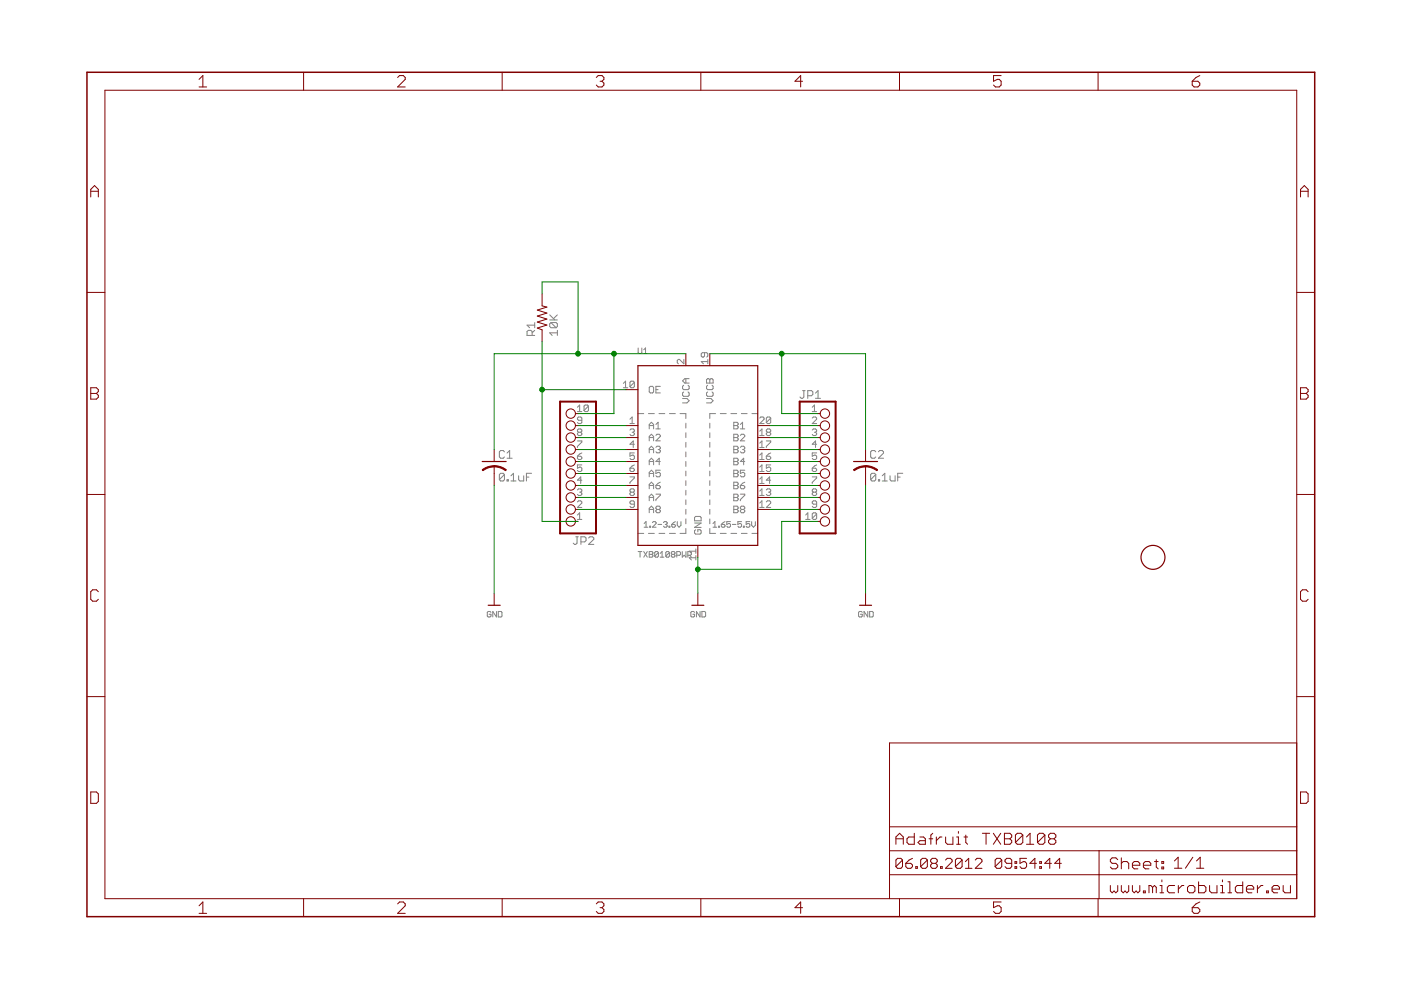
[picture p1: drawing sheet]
<svg xmlns="http://www.w3.org/2000/svg" width="297mm" height="210mm" viewBox="0 0 297 210" stroke-linecap="round" stroke-linejoin="round" font-family="sans-serif">
<g fill="none" stroke="#808080" stroke-width=".21">
<path d="M112.8 71.1v-.8l-.3-.3h-.5l-.3 .3v.8h1.7M113.4 70l-.6 .6M113.4 68.9h-1.7l.6 .6M113.4 68.4v1.1M116.5 67.8h1.7M116.5 66.8l1.1 1M116.8 68.4h1.1l.3 .3v.5l-.3 .3M116.8 68.4l-.3 .3v.5l.3 .3h1.1M116.8 68.4l1.1 1.1M118.2 70.6h-1.7l.6 .5M118.2 70v1.1M118.2 66.8l-.9 .8"/>
<path d="M135.3 73.8v1l.2 .2h.4l.2-.2v-1M136.5 75h.7M136.5 74.2l.4-.4v1.2M145 76.2v.9l-.9-.9-.5 .2v.5l.2 .2M149.4 74.8v.7l-.3 .2-.4-.2v-.5l.2-.2h.9l.3 .2v.5l-.3 .2M150.1 76.7h-1.4l.4 .4M150.1 76.2v.9M107 95.8l-.3-.3h-.5l-.3 .3v1.1l.3 .3h.5l.3-.3M107.5 97.2h1.1M107.5 96.1l.6-.6v1.7M122.4 96.7h.7l.3 .5-.3 .2h-.4l-.3-.2zM122.4 93.5h1v.2l-1 1v.2"/>
<path d="M122.4 87.3h1M122.4 86.3l.5-.4v1.4M122.7 91.7l-.3-.3 .3-.4h.4l.3 .2-.3 .5M122.7 91.7h.4M122.7 91.7l-.3 .2 .3 .5h.4l.3-.3-.3-.4M123.4 89.1h-.7l-.3-.2 .3-.5h.4l.3 .2v1l-.3 .2h-.4l-.3-.2M123.4 98.6h-1v.7l.5-.3 .5 .3v.4l-.3 .3h-.4l-.3-.3M123.4 96l-1 .7M124.8 86.1l-1 .9M124.8 86.1v.9l-.3 .3h-.4l-.3-.3M124.8 86.1l-.3-.2h-.4l-.3 .2v.9M132.2 81.3l.4-.5v1.4"/>
<path d="M132.2 82.2h.9M133.6 91.2l.2-.2h.5l.2 .2-.2 .5M133.6 88.9l.4-.5v1.4M133.6 89.8h.9M133.6 99.3h.7l.2 .4-.2 .3h-.5l-.2-.3zM134 91.7h.3M134.3 91.7l.2 .2-.2 .5h-.5l-.2-.3M134.5 81v1l-.2 .2h-.5l-.2-.2M134.5 96h-.9v.7l.4-.2 .5 .2v.5l-.2 .2h-.5l-.2-.2M134.5 94.2h-.9l.7-.7v1.4M134.5 81l-.2-.2h-.5l-.2 .2v1M134.5 98.6l-.9 .7"/>
<path d="M134.5 81l-.9 1M135.3 87.7h1.2M137.5 87.7h1.2M137.6 90.9v-.9l.5-.5 .5 .5v.9M137.6 93.5v-1l.5-.4 .5 .4v1M137.6 96v-.9l.5-.5 .5 .5v.9M137.6 98.6v-1l.5-.4 .5 .4v1M137.6 90.2h1M137.6 92.8h1M137.6 95.3h1M137.6 97.9h1M137.9 81.9h.4l.3 .2v1l-.3 .2h-.4l-.3-.2v-1z"/>
<path d="M139.1 82.6h.4M139.1 90l.4-.5v1.4M139.1 90.9h.9M139.1 92.3l.2-.2h.5l.2 .2v.2l-.9 1h.9M139.1 94.8l.2-.2h.5l.2 .2-.2 .5M139.5 95.3h.3M139.7 87.7h1.2M139.8 95.3l.2 .2-.2 .5h-.5l-.2-.2M140 81.9h-.9v1.4h.9M140 99.7h-.9v.7l.4-.2 .5 .2v.5l-.2 .2h-.5l-.2-.2M140 97.9h-.9l.7-.7v1.4M141.9 87.7h1.3"/>
<path d="M144.2 87.7h1.2v1M144.7 84.5h.9l.5 .5-.5 .4h-.9M144.9 83.1l-.2 .2v.5l.2 .2h1l.2-.2v-.5l-.2-.2M144.9 81.7l-.2 .2v.5l.2 .2h1l.2-.2v-.5l-.2-.2M145.4 80.3v.9M145.4 89.7v1.1M145.4 91.8v1M145.4 93.8v1M145.4 95.8v1.1M145.4 97.9v1M145.4 99.9v1M146.1 80.3h-.9l-.5 .5 .5 .4h.9"/>
<path d="M149.8 84.5h.9l.5 .5-.5 .4h-.9M149.8 80.5l.2-.2 .5 .2 .5-.2 .2 .2v.7h-1.4zM150 83.1l-.2 .2v.5l.2 .2h1l.2-.2v-.5l-.2-.2M150 81.7l-.2 .2v.5l.2 .2h1l.2-.2v-.5l-.2-.2M150.5 80.5v.7M150.5 89.7v1.1M150.5 91.8v1M150.5 93.8v1M150.5 95.8v1.1M150.5 97.9v1M150.5 99.9v1M151.7 87.7h-1.2v1"/>
<path d="M152.7 87.7h1.3M155 87.7h1.2M155.6 92.1h.7l.2 .2-.2 .5 .2 .4-.2 .3h-.7zM155.6 89.5h.7l.2 .3-.2 .4 .2 .5-.2 .2h-.7zM155.6 90.2h.7M155.6 92.8h.7M155.6 95.3h.7M155.6 94.6h.7l.2 .2-.2 .5 .2 .5-.2 .2h-.7zM155.6 97.9h.7M155.6 99.7h.7l.2 .2-.2 .5 .2 .5-.2 .2h-.7zM155.6 97.2h.7l.2 .2-.2 .5 .2 .4-.2 .3h-.7zM157 90.9h.9"/>
<path d="M157 92.3l.2-.2h.5l.2 .2v.2l-.9 1h.9M157 94.8l.2-.2h.5l.2 .2-.2 .5M157 90l.4-.5v1.4M157.2 87.7h1.2M157.4 95.3h.3M157.7 95.3l.2 .2-.2 .5h-.5l-.2-.2M157.9 97.9h-.9l.7-.7v1.4M157.9 99.7h-.9v.7l.4-.2 .5 .2v.5l-.2 .2h-.5l-.2-.2M159.4 87.7h1.3M161.1 88.6l.2-.2h.5l.2 .2v.3l-.9 .9h.9M161.1 92.4h.9M161.1 97.4h.9"/>
<path d="M161.1 100h.9M161.1 91.4l.4-.4v1.4M161.1 94l.4-.5v1.4M161.1 96.5l.4-.5v1.4M161.1 99l.4-.4v1.4M161.1 94.9h.9M162.5 96.7h.7l.2 .5-.2 .2h-.5l-.2-.2zM162.5 93.5h.9v.2l-.9 1v.2M162.7 91.7l-.2-.3 .2-.4h.5l.2 .2-.2 .5M162.7 91.7h.5M162.7 91.7l-.2 .2 .2 .5h.5l.2-.3-.2-.4M163.4 88.6v1l-.2 .2h-.5l-.2-.2"/>
<path d="M163.4 98.6h-.9v.7l.4-.3 .5 .3v.4l-.2 .3h-.5l-.2-.3M163.4 88.6l-.2-.2h-.5l-.2 .2v1M163.4 88.6l-.9 1M163.4 96l-.9 .7M170.2 82.8h.5M170.4 82.8v1.4l-.2 .3h-.3l-.3-.3M171.3 83.9h.8l.2-.3v-.5l-.2-.3h-.8v1.7M172.2 91.2l.2-.2h.5l.2 .2-.2 .5M172.2 88.6l.2-.2h.5l.2 .2v.3l-.9 .9h.9M172.2 99.3h.7l.2 .4-.2 .3h-.5l-.2-.3zM172.2 86.3l.5-.4v1.4M172.2 87.3h.9"/>
<path d="M172.7 91.7h.2M172.9 84.5h1.1M172.9 83.4l.5-.6v1.7M172.9 91.7l.2 .2-.2 .5h-.5l-.2-.3M173.1 98.6l-.9 .7M173.1 94.2h-.9l.7-.7v1.4M173.1 96h-.9v.7l.5-.2 .4 .2v.5l-.2 .2h-.5l-.2-.2M185.7 95.8l-.3-.3h-.5l-.3 .3v1.1l.3 .3h.5l.3-.3M186.2 95.8l.3-.3h.5l.3 .3v.3l-1.1 1.1h1.1M107 100.6l-.3-.2h-.5l-.3 .2v1.1M107 100.6v1.1l-.3 .3h-.5l-.3-.3M107 100.6l-1.1 1.1"/>
<path d="M107.5 101.7h.3v.3h-.3zM108.3 102h1.1M108.3 100.9l.6-.5v1.6M110 100.9v.8l.2 .3h.8v-1.1M111.6 101.2h.5M112.7 100.4h-1.1v1.6M122.1 113.8h.5M122.3 113.8v1.4l-.2 .2h-.3l-.3-.2M122.4 103.9l.3-.2h.4l.3 .2-.3 .5M122.4 106.4l.3-.2h.4l.3 .2v.3l-1 .9h1M122.4 110.1h1M122.4 109.2l.5-.5v1.4"/>
<path d="M122.9 104.4h.2M123.1 104.4l.3 .2-.3 .5h-.4l-.3-.3M123.2 114.9h.8l.2-.3v-.5l-.2-.3h-.8v1.6M123.4 101.8h-1l.7-.7v1.4M124.8 114.1l.3-.3h.5l.3 .3v.2l-1.1 1.1h1.1M133.6 101.1h.9v.2l-.9 1v.2M133.8 104.4l-.2-.3 .2-.4h.5l.2 .2-.2 .5M133.8 104.4l-.2 .2 .2 .5h.5l.2-.3-.2-.4M133.8 104.4h.5M134.5 106.9h-.7l-.2-.2 .2-.5h.5l.2 .2v1l-.2 .2h-.5l-.2-.2M135.3 113.1h1.2M135.3 116.9h.8"/>
<path d="M135.7 116.9v1.2M136.5 116.9l.7 1.2M136.6 111l.4-.4v1.2M136.6 111.8h.8M137.2 116.9l-.7 1.2M137.5 113.1h1.2M137.6 116.9h.6l.2 .2-.2 .4 .2 .4-.2 .2h-.6zM137.6 101.1v-.9l.5-.5 .5 .5v.9M137.6 103.6v-.9l.5-.5 .5 .5v.9M137.6 106.2v-1l.5-.4 .5 .4v1M137.6 108.7v-.9l.5-.5 .5 .5v.9M137.6 117.5h.6"/>
<path d="M137.6 100.4h1M137.6 102.9h1M137.6 105.5h1M137.6 108h1M137.8 111.6h.1v.2h-.1zM138.3 110.8l.2-.2h.4l.2 .2v.2l-.8 .8h.8M139.1 102.9h.7l.2 .5-.2 .2h-.5l-.2-.2zM139.1 104.8h.9v.2l-.9 .9v.3M139.3 108l-.2-.2 .2-.5h.5l.2 .2-.2 .5M139.3 108l-.2 .2 .2 .5h.5l.2-.2-.2-.5M139.3 108h.5M139.5 111.2h.8"/>
<path d="M139.6 117.1l-.2-.2h-.4l-.2 .2v.8M139.6 117.1v.8l-.2 .2h-.4l-.2-.2M139.6 117.1l-.8 .8M139.7 113.1h1.2M140 118.1h.8M140 117.3l.4-.4v1.2M140 102.2l-.9 .7M140.7 110.8l.2-.2h.3l.3 .2-.3 .4M141.1 111.2h.1M141.2 111.2l.3 .2-.3 .4h-.3l-.2-.2M141.8 111.6h.2v.2h-.2zM141.9 117.1l-.2-.2h-.3l-.2 .2v.8"/>
<path d="M141.9 117.1v.8l-.2 .2h-.3l-.2-.2M141.9 117.1l-.7 .8M141.9 113.1h1.3M142.4 111.2h.6l.2 .4-.2 .2h-.4l-.2-.2zM142.5 117.5l-.2-.2 .2-.4h.4l.2 .2-.2 .4M142.5 117.5l-.2 .2 .2 .4h.4l.2-.2-.2-.4M142.5 117.5h.4M143.2 110.6l-.8 .6M143.5 117.7h.6l.2-.2v-.4l-.2-.2h-.6v1.2M143.6 110.6v.8l.4 .4 .4-.4v-.8M144.7 116.9v1.2l.4-.4 .3 .4v-1.2M145.4 112.1v1h-1.2"/>
<path d="M145.4 101.9v1M145.4 103.9v1.1M145.4 106v1M145.4 108v1M145.4 110v1.1M145.8 117.7h.6l.2-.2v-.4l-.2-.2h-.6v1.2M146.2 117.7l.4 .4M147.3 110.9h1.4l-1.4 .9h1.4M147.5 109.5h.9l.3 .2v.7h-1.4v-.7zM147.5 112.3l-.2 .2v.5l.2 .2h.9l.3-.2v-.5l-.3-.2h-.4v.5M147.5 118.3h-1.4l.5 .4M147.5 116.4v.9"/>
<path d="M147.5 117.8v.9M147.5 116.9h-1.4l.5 .4M150.5 112.1v1h1.2M150.5 101.9v1M150.5 103.9v1.1M150.5 106v1M150.5 108v1M150.5 110v1.1M151.2 111.8h.8M151.2 111l.4-.4v1.2M152.4 111.6h.1v.2h-.1zM152.7 113.1h1.3"/>
<path d="M152.9 111.2h.6l.2 .4-.2 .2h-.4l-.2-.2zM153.7 110.6l-.8 .6M154.9 110.6h-.8v.6l.4-.2 .4 .2v.4l-.2 .2h-.4l-.2-.2M155 113.1h1.2M155.3 111.2h.7M155.6 100.4h.7M155.6 102.9h.7M155.6 102.2h.7l.2 .3-.2 .4 .2 .5-.2 .2h-.7zM155.6 105.5h.7M155.6 104.8h.7l.2 .2-.2 .5 .2 .4-.2 .3h-.7zM155.6 108h.7M155.6 107.3h.7l.2 .2-.2 .5 .2 .5-.2 .2h-.7z"/>
<path d="M157 102.9h.7l.2 .5-.2 .2h-.5l-.2-.2zM157 104.8h.9v.2l-.9 .9v.3M157.2 113.1h1.2M157.2 108l-.2 .2 .2 .5h.5l.2-.2-.2-.5M157.2 108h.5M157.2 108l-.2-.2 .2-.5h.5l.2 .2-.2 .5M157.2 110.6h-.8v.6l.4-.2 .4 .2v.4l-.2 .2h-.4l-.2-.2M157.6 111.6h.2v.2h-.2zM157.9 102.2l-.9 .7M159 110.6h-.8v.6l.4-.2 .4 .2v.4l-.2 .2h-.4l-.2-.2M159.4 110.6v.8l.3 .4 .4-.4v-.8M159.4 113.1h1.3"/>
<path d="M161.1 105.1h.9M161.1 107.6h.9M161.1 101.6l.4-.5v1.4M161.1 104.1l.4-.4v1.4M161.1 106.7l.4-.5v1.4M161.1 102.5h.9M162.5 103.9l.2-.2h.5l.2 .2-.2 .5M162.5 106.4l.2-.2h.5l.2 .2v.3l-.9 .9h.9M162.9 104.4h.3M163.2 104.4l.2 .2-.2 .5h-.5l-.2-.3M163.4 101.8h-.9l.7-.7v1.4M170.8 109.2l.5-.5v1.4"/>
<path d="M170.8 110.1h.9M172.2 101.1h.9v.2l-.9 1v.2M172.4 104.4l-.2-.3 .2-.4h.5l.2 .2-.2 .5M172.4 104.4l-.2 .2 .2 .5h.5l.2-.3-.2-.4M172.4 104.4h.5M173.1 109l-.2-.3h-.5l-.2 .3v.9M173.1 106.9h-.7l-.2-.2 .2-.5h.5l.2 .2v1l-.2 .2h-.5l-.2-.2M173.1 109v.9l-.2 .2h-.5l-.2-.2M173.1 109l-.9 .9M185.7 100.6l-.3-.2h-.5l-.3 .2v1.1M185.7 100.6v1.1l-.3 .3h-.5l-.3-.3M185.7 100.6l-1.1 1.1"/>
<path d="M186.2 101.7h.3v.3h-.3zM187 102h1.1M187 100.9l.6-.5v1.6M188.7 100.9v.8l.3 .3h.8v-1.1M190.3 101.2h.6M191.4 100.4h-1.1v1.6M104.1 129.8l-.2-.2h-.4l-.2 .2v.8l.2 .2h.4l.2-.2v-.4h-.4M105.3 129.6v1.2l-.8-1.2v1.2M105.6 129.6h.6l.2 .2v.8l-.2 .2h-.6zM147.3 129.8l-.2-.2h-.4l-.2 .2v.8l.2 .2h.4l.2-.2v-.4h-.4M148.4 129.6v1.2l-.7-1.2v1.2M148.8 129.6h.6l.2 .2v.8l-.2 .2h-.6z"/>
<path d="M182.8 129.8l-.2-.2h-.4l-.2 .2v.8l.2 .2h.4l.2-.2v-.4h-.4M184 129.6v1.2l-.8-1.2v1.2M184.4 129.6h.6l.1 .2v.8l-.1 .2h-.6z"/>
</g>
<g fill="none" stroke="#800000" stroke-width=".21">
<path d="M22.2 19.1h252.7v171.4h-252.7zM42.2 16.8l.8-.8v2.4M42.2 18.4h1.6M64.4 15.3v3.8M84.3 16.4l.4-.4h.8l.4 .4v.4l-1.6 1.6h1.6M106.5 15.3v3.8M126.4 16.4l.4-.4h.8l.4 .4v.4l-.4 .4M127.2 17.2h.4M127.6 17.2l.4 .4v.4l-.4 .4h-.8l-.4-.4M148.6 15.3v3.8M170.2 17.2h-1.6l1.2-1.2v2.4M190.7 15.3v3.8"/>
<path d="M212.3 16h-1.6v1.2l.8-.4h.4l.4 .4v.8l-.4 .4h-.8l-.4-.4M232.8 15.3v3.8M252.8 17.2h1.2l.4 .4v.4l-.4 .4h-.8l-.4-.4zM254.4 16l-.8 .4-.8 .8M19.2 41.8v-1.6l.8-.9 .8 .9v1.6M19.2 40.6h1.6M275.7 40.6h1.6M275.7 41.8v-1.6l.8-.9 .8 .9v1.6M18.4 62h3.8M114.9 62.3v2.6l1.1 .2-2.1 .6 2.1 .7-2.1 .6 2.1 .6-2.1 .7 2.1 .6-2.1 .7 1 .3v2.6M145.4 75v2.5M150.5 75v2.5"/>
<path d="M274.9 62h3.8M19.2 82.2h1.2l.4 .4v.4l-.4 .4 .4 .4v.4l-.4 .4h-1.2zM19.2 83.4h1.2M104.8 95.3v2.6M104.8 98.9v4M122 90.2h.6M122 92.8h.6M122 95.3h.6M122 97.9h.6M122 87.7h.6M132.7 90.2h2.6M132.7 92.8h2.6"/>
<path d="M132.7 95.3h2.6M132.7 97.9h2.6M132.7 82.6h2.6M160.7 90.2h2.5M160.7 92.8h2.5M160.7 95.3h2.5M160.7 97.9h2.5M173.4 90.2h.5M173.4 92.8h.5M173.4 95.3h.5M173.4 97.9h.5M173.4 87.7h.5"/>
<path d="M183.5 95.3v2.6M183.5 98.9v4M275.7 82.2h1.2l.4 .4v.4l-.4 .4 .4 .4v.4l-.4 .4h-1.2zM275.7 83.4h1.2M18.4 104.8h3.8M122 100.4h.6M122 102.9h.6M122 105.5h.6M122 108h.6M122 110.6h.6M132.7 100.4h2.6M132.7 102.9h2.6"/>
<path d="M132.7 105.5h2.6M132.7 108h2.6M148 115.6v2.6M160.7 100.4h2.5M160.7 102.9h2.5M160.7 105.5h2.5M160.7 108h2.5M173.4 100.4h.5M173.4 102.9h.5M173.4 105.5h.5M173.4 108h.5M173.4 110.6h.5"/>
<path d="M274.9 104.8h3.8M20.8 125.5l-.4-.4h-.8l-.4 .4v1.6l.4 .4h.8l.4-.4M104.8 125.8v2.5M148 125.8v2.5M183.5 125.8v2.5M277.3 125.5l-.4-.4h-.8l-.4 .4v1.6l.4 .4h.8l.4-.4M18.4 147.7h3.8M274.9 157.5h-86.3v33M274.9 147.7h3.8M19.2 167.9h1.2l.4 .4v1.6l-.4 .4h-1.2zM188.6 175.3h86.3M189.9 179v-1.5l.8-.8 .8 .8v1.5"/>
<path d="M189.9 177.8h1.6M193.8 176.7v2.3h-1.1l-.4-.4v-.8l.4-.3h1.1M195 177.5h.8l.4 .3v1.2h-1.2l-.4-.4 .4-.4h1.2M197 177.8h.8M197.8 176.7l-.4 .4v1.9M198.5 177.5v1.5M199.7 177.5h-.4l-.8 .7M200.5 177.5v1.1l.4 .4h1.1v-1.5M202.8 179h.8M202.8 177.5h.4v1.5M203.2 176.3v.4M204.4 177.5h.7"/>
<path d="M204.8 177.1v1.5l.3 .4M208.3 176.7h1.5M209.1 176.7v2.3M210.6 176.7l1.6 2.3M212.2 176.7l-1.6 2.3M213 177.8h1.1M213 176.7h1.1l.4 .4v.4l-.4 .3 .4 .4v.4l-.4 .4h-1.1zM216.9 177.1v1.5l-.4 .4h-.8l-.4-.4M216.9 177.1l-.4-.4h-.8l-.4 .4v1.5M216.9 177.1l-1.6 1.5M217.6 179h1.6M217.6 177.5l.8-.8v2.3"/>
<path d="M221.5 177.1v1.5l-.4 .4h-.7l-.4-.4M221.5 177.1l-.4-.4h-.7l-.4 .4v1.5M221.5 177.1l-1.5 1.5M222.7 177.8h.8M222.7 177.8l-.4 .4v.4l.4 .4h.8l.4-.4v-.4l-.4-.4M222.7 177.8l-.4-.3v-.4l.4-.4h.8l.4 .4v.4l-.4 .3M275.7 167.9h1.2l.4 .4v1.6l-.4 .4h-1.2zM42.2 192l.8-.8v2.5M42.2 193.7h1.6M64.4 190.5v3.9M84.3 191.6l.4-.4h.8l.4 .4v.4l-1.6 1.7h1.6M106.5 190.5v3.9"/>
<path d="M126.4 191.6l.4-.4h.8l.4 .4v.4l-.4 .4M127.2 192.4h.4M127.6 192.4l.4 .4v.5l-.4 .4h-.8l-.4-.4M148.6 190.5v3.9M170.2 192.4h-1.6l1.2-1.2v2.5M188.6 185.5h86.3M188.6 180.4h86.3M190.7 190.5v3.9M191.3 182.4l-.3-.4h-.7l-.4 .4v1.3M191.3 182.4v1.3l-.3 .4h-.7l-.4-.4M191.3 182.4l-1.4 1.3M192 183h1.1l.4 .4v.3l-.4 .4h-.7l-.4-.4z"/>
<path d="M193.5 182l-.8 .4-.7 .6M194.2 183.7h.3v.4h-.3zM196.6 182.4l-.3-.4h-.7l-.4 .4v1.3M196.6 182.4v1.3l-.3 .4h-.7l-.4-.4M196.6 182.4l-1.4 1.3M197.7 183l-.4-.3v-.3l.4-.4h.7l.3 .4v.3l-.3 .3M197.7 183l-.4 .4v.3l.4 .4h.7l.3-.4v-.3l-.3-.4M197.7 183h.7M199.4 183.7h.4v.4h-.4zM200.5 182.4l.3-.4h.7l.4 .4v.3l-1.4 1.4h1.4M204 182.4l-.4-.4h-.7l-.3 .4v1.3M204 182.4v1.3l-.4 .4h-.7l-.3-.4"/>
<path d="M204 182.4l-1.4 1.3M204.7 184.1h1.4M204.7 182.7l.7-.7v2.1M206.8 182.4l.3-.4h.7l.4 .4v.3l-1.4 1.4h1.4M212.3 191.2h-1.6v1.2l.8-.4h.4l.4 .4v.9l-.4 .4h-.8l-.4-.4M212.4 182.4l-.4-.4h-.7l-.3 .4v1.3M212.4 182.4v1.3l-.4 .4h-.7l-.3-.4M212.4 182.4l-1.4 1.3M214.5 183h-1.1l-.3-.3v-.3l.3-.4h.7l.4 .4v1.3l-.4 .4h-.7l-.3-.4M215.2 183.7h.4v.4h-.4zM215.2 182.7h.4v.3h-.4zM217.7 182h-1.4v1l.7-.3h.3l.4 .3v.7l-.4 .4h-.7l-.3-.4"/>
<path d="M219.8 183h-1.4l1-1v2.1M220.5 183.7h.3v.4h-.3zM220.5 182.7h.3v.3h-.3zM222.9 183h-1.4l1.1-1v2.1M225 183h-1.4l1.1-1v2.1M232.8 190.5v3.9M233 180.4v10.1M235.4 187.7v1.2l.4 .4 .4-.4 .4 .4 .4-.4v-1.2M237 182.3l-.4-.4h-.8l-.4 .4v.4l.4 .3h.8l.4 .5v.3l-.4 .4h-.8l-.4-.4M237.7 181.9v2.3M237.7 187.7v1.2l.4 .4 .4-.4 .4 .4 .4-.4v-1.2M237.7 183l.4-.3h.8l.4 .3v1.2"/>
<path d="M240.1 183.5h1.6v-.5l-.4-.3h-.8l-.4 .3v.8l.4 .4h.8M240.1 187.7v1.2l.4 .4 .4-.4 .4 .4 .4-.4v-1.2M242.4 183.5h1.6v-.5l-.4-.3h-.8l-.4 .3v.8l.4 .4h.8M242.4 188.9h.4v.4h-.4zM244.4 188.1l.4-.4 .4 .4v1.2M244.4 188.1l-.4-.4h-.4v1.6M244.4 188.1v1.2M244.8 182.7h.8M245.2 182.3v1.5l.4 .4M245.9 187.7h.4v1.6M245.9 189.3h.8M246.3 182.7h.4v.3h-.4z"/>
<path d="M246.3 183.8h.4v.4h-.4zM246.3 186.6v.4M249 184.1h1.6M249 182.5l.8-.7v2.3M249 187.7h-1.1l-.4 .4v.8l.4 .4h1.1M249.8 187.7v1.6M251 187.7h-.4l-.8 .8M251.8 188.1l.4-.4h.8l.3 .4v.8l-.3 .4h-.8l-.4-.4zM252.8 192.4h1.2l.4 .4v.5l-.4 .4h-.8l-.4-.4zM252.9 181.8l-1.6 2.3M253.7 184.1h1.5M253.7 182.5l.8-.7v2.3"/>
<path d="M254.1 187v2.3h1.2l.4-.4v-.8l-.4-.4h-1.2M254.4 191.2l-.8 .4-.8 .8M256.5 187.7v1.2l.4 .4h1.1v-1.6M258.8 189.3h.8M258.8 187.7h.4v1.6M259.2 186.6v.4M260.3 189.3h.8M260.3 187h.5v2.3M263.5 187v2.3h-1.2l-.4-.4v-.8l.4-.4h1.2M264.3 188.5h1.5v-.4l-.4-.4h-.8l-.3 .4v.8l.3 .4h.8M266.6 187.7v1.6M267.8 187.7h-.4l-.8 .8"/>
<path d="M268.5 188.9h.4v.4h-.4zM269.7 188.5h1.6v-.4l-.4-.4h-.8l-.4 .4v.8l.4 .4h.8M272.1 187.7v1.2l.3 .4h1.2v-1.6"/>
<circle cx="121" cy="87.7" r=".99"/>
<circle cx="121" cy="92.8" r=".99"/>
<circle cx="121" cy="95.3" r=".99"/>
<circle cx="121" cy="90.2" r=".99"/>
<circle cx="121" cy="97.9" r=".99"/>
<circle cx="174.9" cy="97.9" r=".99"/>
<circle cx="174.9" cy="92.8" r=".99"/>
<circle cx="174.9" cy="87.7" r=".99"/>
<circle cx="174.9" cy="90.2" r=".99"/>
<circle cx="174.9" cy="95.3" r=".99"/>
<circle cx="121" cy="102.9" r=".99"/>
<circle cx="121" cy="110.6" r=".99"/>
<circle cx="121" cy="105.5" r=".99"/>
<circle cx="121" cy="100.4" r=".99"/>
<circle cx="121" cy="108" r=".99"/>
<circle cx="174.9" cy="108" r=".99"/>
<circle cx="174.9" cy="100.4" r=".99"/>
<circle cx="174.9" cy="102.9" r=".99"/>
<circle cx="174.9" cy="105.5" r=".99"/>
<circle cx="174.9" cy="110.6" r=".99"/>
</g>
<path d="M18.4 15.3h260.3v179.1h-260.3z" fill="none" stroke="#800000" stroke-width=".32"/>
<g fill="none" stroke="#800000" stroke-width=".25">
<path d="M135.3 77.5h25.4v38.1h-25.4zM102.2 97.9h5.1M181 97.9h5.1M103.5 128.3h2.5M146.7 128.3h2.5M182.2 128.3h2.6"/>
<circle cx="244.5" cy="118.2" r="2.54"/>
</g>
<g fill="#800000" stroke="#800000" stroke-width=".21">
<path d="M104.8 98.7l1.4 .3 1.2 .6-.2 .2-1.4-.7-1-.1z" fill-rule="evenodd"/>
<path d="M102.2 99.6l1.2-.6 1.4-.3v.3l-1 .1-1.4 .7z" fill-rule="evenodd"/>
<path d="M183.5 98.7l1.4 .3 1.2 .6-.2 .2-1.4-.7-1-.1z" fill-rule="evenodd"/>
<path d="M181 99.6l1.2-.6 1.3-.3v.3l-1 .1-1.4 .7z" fill-rule="evenodd"/>
</g>
<path d="M118.7 85.2h7.7v27.9h-7.7zM169.5 85.2h7.7v27.9h-7.7z" fill="none" stroke="#800000" stroke-width=".42"/>
<g fill="none" stroke="#008000" stroke-width=".21">
<path d="M114.9 62.3v-2.5h7.7v15.2M114.9 72.5v38.1h7.7M130.2 75v12.7h-7.6M145.4 75h-40.6v20.3M150.5 75h33v20.3M165.7 75v12.7h7.7M114.9 82.6h17.8M122.6 97.9h10.1M122.6 95.3h10.1M122.6 92.8h10.1M122.6 90.2h10.1M163.2 97.9h10.2"/>
<path d="M163.2 95.3h10.2M163.2 92.8h10.2M163.2 90.2h10.2M104.8 102.9v22.9M122.6 108h10.1M122.6 105.5h10.1M122.6 102.9h10.1M122.6 100.4h10.1M148 118.2v7.6M163.2 108h10.2M163.2 105.5h10.2M163.2 102.9h10.2"/>
<path d="M163.2 100.4h10.2M173.4 110.6h-7.7v10.1h-17.7M183.5 102.9v22.9"/>
</g>
<g fill="#008000" stroke="#008000" stroke-width=".21">
<circle cx="165.7" cy="75" r=".51"/>
<circle cx="130.2" cy="75" r=".51"/>
<circle cx="122.6" cy="75" r=".51"/>
<circle cx="114.9" cy="82.6" r=".51"/>
<circle cx="148" cy="120.7" r=".51"/>
</g>
</svg>
